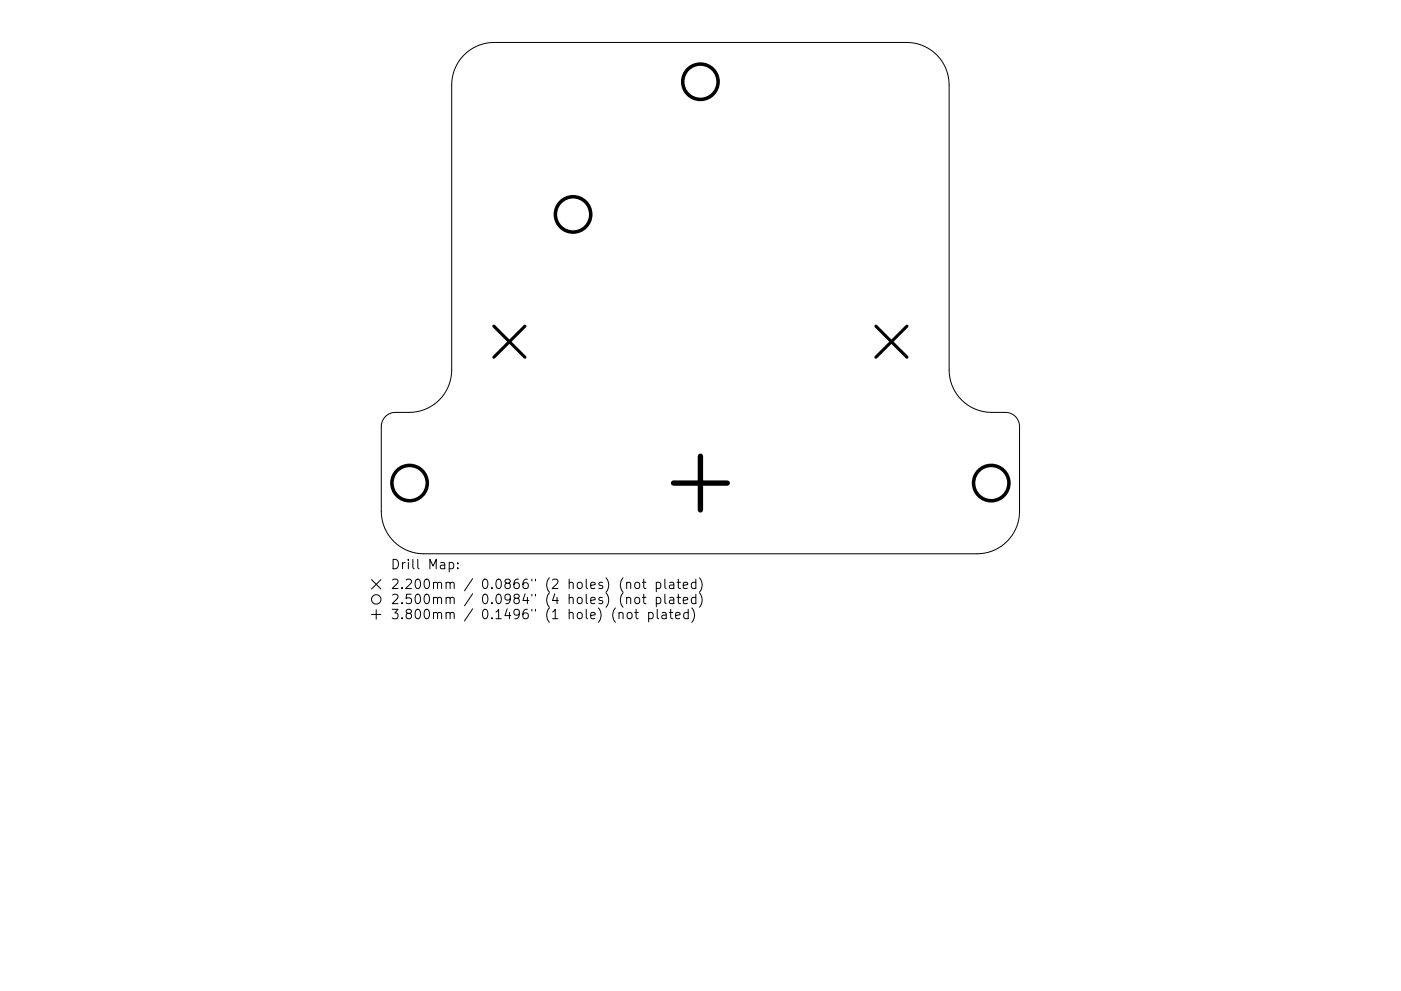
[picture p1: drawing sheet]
<svg xmlns="http://www.w3.org/2000/svg" width="297mm" height="210mm" viewBox="0 0 297 210" stroke-linecap="round" stroke-linejoin="round" font-family="sans-serif">
<defs><g id="words">
<g font-size="2.8">
<text x="82.8" y="120.8">Drill Map:</text>
<text x="82.8" y="125">2.200mm / 0.0866&quot; (2 holes) (not plated)</text>
<text x="82.8" y="128.2">2.500mm / 0.0984&quot; (4 holes) (not plated)</text>
<text x="82.8" y="131.4">3.800mm / 0.1496&quot; (1 hole) (not plated)</text>
</g>
</g></defs>
<g fill="none" stroke="#000" stroke-width=".21">
<path d="M98.4 11.6a9 9 0 0 1 6.4-2.6h87.4a9 9 0 0 1 9 9v60.5a9 9 0 0 0 9 9h3a3 3 0 0 1 3 3v18a9 9 0 0 1-9 9h-117.4a9 9 0 0 1-9-9v-18a3 3 0 0 1 3-3 14.5 14.5 0 0 0 6.1-.6 9 9 0 0 0 5.9-8.4v-60.5a9 9 0 0 1 2.6-6.4zM95.2 119.4l.6-.1 .4 .4v.6l-.2 .3h-.8M97.1 119.4v.2M78.8 123l2 2M78.8 130.4h2M79.8 129.4v2M80.8 123l-2 2M97.1 120.5v.2M131.2 130.1a.5 .5 0 0 1 .9 .1v1.1M132.9 123.7a.5 .5 0 0 1 .8 .1v1.1M132.9 126.9a.5 .5 0 0 1 .8 .1v1.1M133.1 130.1a.54 .54 0 0 1 .5-.2 .54 .54 0 0 1 .4 .4v.6a.54 .54 0 0 1-.5 .4 .54 .54 0 0 1-.5-.4z"/>
<path d="M134.6 129.9h.7M134.7 123.7a.54 .54 0 0 1 .5-.2 .54 .54 0 0 1 .4 .4v.6a.54 .54 0 0 1-.5 .4 .54 .54 0 0 1-.5-.4zM134.7 126.9a.54 .54 0 0 1 .5-.2 .54 .54 0 0 1 .4 .4v.6a.54 .54 0 0 1-.5 .4 .54 .54 0 0 1-.5-.4zM134.9 129.3v1.7l.1 .2 .3 .1M136.2 123.5h.8M136.2 126.7h.8M136.5 122.9v1.7l.1 .2 .4 .1M136.5 126.1v1.7l.1 .2 .4 .1M137.5 130l.6-.1 .4 .4v.6l-.2 .3h-.8M137.5 129.9v2M139.2 123.6l.5-.1 .4 .4v.6l-.2 .3h-.7M139.2 126.8l.5-.1 .4 .4v.6l-.2 .3h-.7"/>
<path d="M139.2 123.5v2M139.2 126.7v2M139.3 129.3v1.7l.3 .3M140.4 130h.8v1.3M141 122.9v1.7l.2 .3M141 126.1v1.7l.2 .3M141.2 130.4l-.6 .1a.39 .39 0 0 0-.3 .4 .39 .39 0 0 0 .3 .4l.6-.1M141.9 129.9h.8M142 123.6h.8l.1 1.3M142 126.8h.8l.1 1.3M142.2 129.3v1.7l.1 .2 .4 .1M142.9 124l-.7 .1a.39 .39 0 0 0-.3 .4 .39 .39 0 0 0 .3 .4l.7-.1"/>
<path d="M142.9 127.2l-.7 .1a.39 .39 0 0 0-.3 .4 .39 .39 0 0 0 .3 .4l.7-.1M143.2 130.6l1-.2-.1-.4-.6-.1-.3 .3 .1 1h.8M143.5 123.5h.8M143.5 126.7h.8M143.8 122.9v1.7l.1 .2 .4 .1M143.8 126.1v1.7l.1 .2 .4 .1M144.9 124.2l.9-.2-.1-.4-.5-.1-.3 .3 .1 1h.7M144.9 127.4l.9-.2-.1-.4-.5-.1-.3 .3 .1 1h.7M145.9 130l-.6-.1-.3 .4v.6l.2 .3h.7M145.9 129.3v2M146.7 129a2.29 2.29 0 0 1 0 3M147.5 123.6l-.5-.1-.4 .4v.6l.2 .3h.7"/>
<path d="M147.5 126.8l-.5-.1-.4 .4v.6l.2 .3h.7M147.5 122.9v2M147.5 126.1v2M148.3 122.6a2.29 2.29 0 0 1 0 3M148.3 125.8a2.29 2.29 0 0 1 0 3"/>
<circle cx="79.8" cy="127.2" r="1"/>
</g>
<path d="M104.7 69.2l6.6 6.6M111.3 69.2l-6.6 6.6M185.7 69.2l6.6 6.6M192.3 69.2l-6.6 6.6" fill="none" stroke="#000" stroke-width=".66"/>
<g fill="none" stroke="#000" stroke-width=".75">
<circle cx="148.5" cy="17.3" r="3.7"/>
<circle cx="121.5" cy="45.5" r="3.7"/>
<circle cx="86.8" cy="102.5" r="3.7"/>
<circle cx="210.2" cy="102.5" r="3.7"/>
</g>
<path d="M148.5 96.8v11.4M142.8 102.5h11.4" fill="none" stroke="#000" stroke-width="1.1"/>
<use href="#words"/>
</svg>
